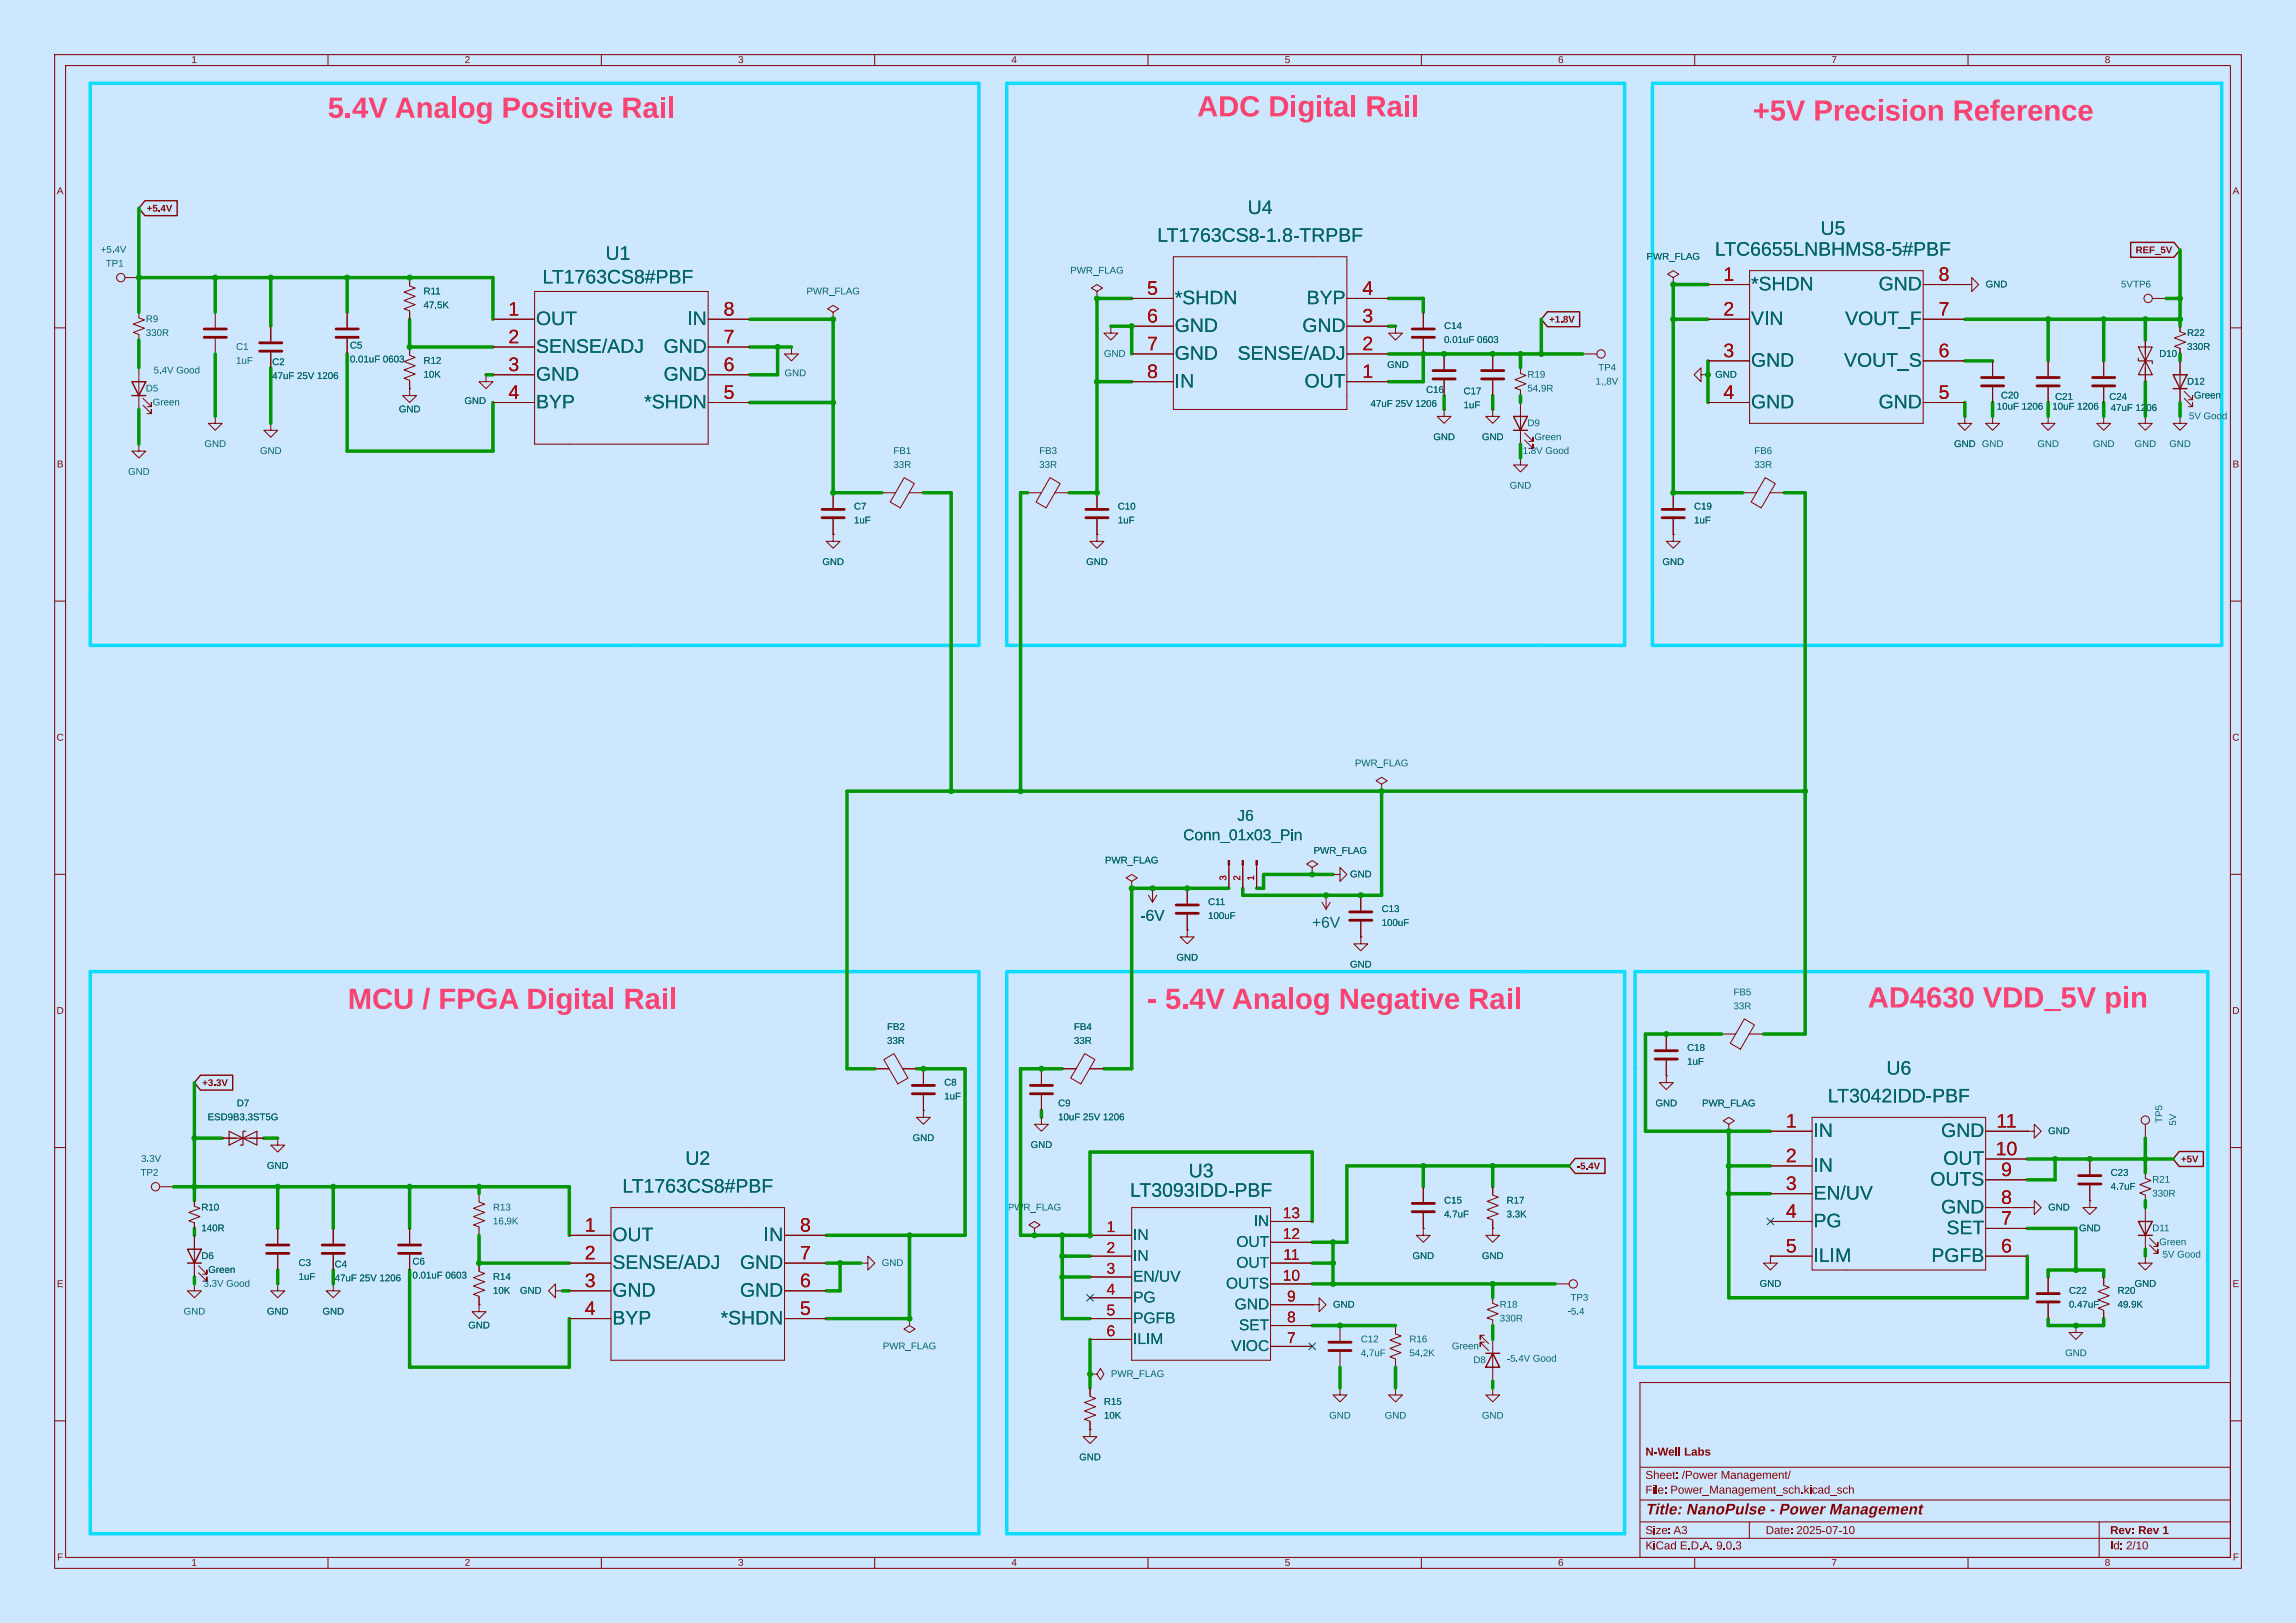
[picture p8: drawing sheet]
<svg xmlns="http://www.w3.org/2000/svg" width="420mm" height="297mm" viewBox="0 0 420 297" stroke-linecap="round" stroke-linejoin="round" font-family="sans-serif">
<defs><g id="words">
<g font-size="5.3" fill="#ff4272">
<text x="60" y="23">5.4V Analog Positive Rail</text>
<text x="219" y="22.7">ADC Digital Rail</text>
<text x="320.6" y="23.5">+5V Precision Reference</text>
<text x="341.7" y="185.8">AD4630 VDD_5V pin</text>
<text x="63.6" y="186">MCU / FPGA Digital Rail</text>
<text x="209.8" y="186">- 5.4V Analog Negative Rail</text>
</g>
<g font-size="3.5" fill="#006464">
<text x="228.2" y="40.1">U4</text>
<text x="211.7" y="45.2">LT1763CS8-1.8-TRPBF</text>
<text x="313.7" y="47.7">LTC6655LNBHMS8-5#PBF</text>
<text x="333" y="43.9">U5</text>
<text x="99.2" y="52.8">LT1763CS8#PBF</text>
<text x="110.8" y="48.5">U1</text>
<text x="214.9" y="56.6">*SHDN</text>
<text x="239" y="56.6">BYP</text>
<text x="320.3" y="54.1">*SHDN</text>
<text x="343.6" y="54.1">GND</text>
<text x="98" y="60.4">OUT</text>
<text x="98" y="65.5">SENSE/ADJ</text>
<text x="121.4" y="65.5">GND</text>
<text x="125.7" y="60.4">IN</text>
<text x="214.9" y="61.7">GND</text>
<text x="238.2" y="61.7">GND</text>
<text x="320.3" y="60.4">VIN</text>
<text x="337.5" y="60.4">VOUT_F</text>
<text x="98" y="70.6">GND</text>
<text x="121.4" y="70.6">GND</text>
<text x="214.9" y="66.8">GND</text>
<text x="214.9" y="71.8">IN</text>
<text x="226.4" y="66.8">SENSE/ADJ</text>
<text x="238.6" y="71.8">OUT</text>
<text x="320.3" y="68">GND</text>
<text x="337.3" y="68">VOUT_S</text>
<text x="98" y="75.7">BYP</text>
<text x="117.8" y="75.7">*SHDN</text>
<text x="320.3" y="75.7">GND</text>
<text x="343.6" y="75.7">GND</text>
<text x="345.1" y="197.6">U6</text>
<text x="334.3" y="202.7">LT3042IDD-PBF</text>
<text x="331.7" y="209">IN</text>
<text x="355.1" y="209">GND</text>
<text x="125.4" y="214.1">U2</text>
<text x="331.7" y="215.4">IN</text>
<text x="355.5" y="214.1">OUT</text>
<text x="113.8" y="219.2">LT1763CS8#PBF</text>
<text x="206.7" y="219.9">LT3093IDD-PBF</text>
<text x="217.4" y="216.4">U3</text>
<text x="331.7" y="220.4">EN/UV</text>
<text x="353.1" y="217.9">OUTS</text>
<text x="331.7" y="225.5">PG</text>
<text x="355.1" y="223">GND</text>
<text x="356.1" y="226.8">SET</text>
<text x="112" y="228.1">OUT</text>
<text x="112" y="233.1">SENSE/ADJ</text>
<text x="135.4" y="233.1">GND</text>
<text x="139.7" y="228.1">IN</text>
<text x="331.7" y="231.9">ILIM</text>
<text x="353.3" y="231.9">PGFB</text>
<text x="112" y="238.2">GND</text>
<text x="135.4" y="238.2">GND</text>
<text x="112" y="243.3">BYP</text>
<text x="131.8" y="243.3">*SHDN</text>
</g>
<g font-size="3.5" fill="#a90000">
<text x="315.2" y="51.8">1</text>
<text x="354.6" y="51.8">8</text>
<text x="93" y="58.2">1</text>
<text x="132.4" y="58.2">8</text>
<text x="209.8" y="59.4">6</text>
<text x="209.8" y="54.4">5</text>
<text x="249.2" y="59.4">3</text>
<text x="249.2" y="54.4">4</text>
<text x="315.2" y="58.2">2</text>
<text x="354.6" y="58.2">7</text>
<text x="93" y="63.2">2</text>
<text x="132.4" y="63.2">7</text>
<text x="209.8" y="64.5">7</text>
<text x="249.2" y="64.5">2</text>
<text x="315.2" y="65.8">3</text>
<text x="354.6" y="65.8">6</text>
<text x="93" y="68.3">3</text>
<text x="132.4" y="68.3">6</text>
<text x="209.8" y="69.6">8</text>
<text x="249.2" y="69.6">1</text>
<text x="93" y="73.4">4</text>
<text x="132.4" y="73.4">5</text>
<text x="315.2" y="73.4">4</text>
<text x="354.6" y="73.4">5</text>
<text x="326.7" y="206.8">1</text>
<text x="365.2" y="206.8">11</text>
<text x="326.7" y="213.1">2</text>
<text x="365.1" y="211.8">10</text>
<text x="366" y="215.6">9</text>
<text x="326.7" y="218.2">3</text>
<text x="366" y="220.7">8</text>
<text x="107" y="225.8">1</text>
<text x="146.3" y="225.8">8</text>
<text x="326.7" y="223.3">4</text>
<text x="366" y="224.5">7</text>
<text x="107" y="230.9">2</text>
<text x="146.3" y="230.9">7</text>
<text x="326.7" y="229.6">5</text>
<text x="366" y="229.6">6</text>
<text x="107" y="236">3</text>
<text x="146.3" y="236">6</text>
<text x="107" y="241">4</text>
<text x="146.3" y="241">5</text>
</g>
<g font-size="2.8" fill="#006464">
<text x="216.4" y="154.5">Conn_01x03_Pin</text>
<text x="226.3" y="150.9">J6</text>
<text x="208.6" y="169.2">-6V</text>
<text x="240" y="170.5">+6V</text>
<text x="207.3" y="227.7">IN</text>
<text x="229.3" y="225.1">IN</text>
<text x="207.3" y="231.5">IN</text>
<text x="226.2" y="228.9">OUT</text>
<text x="226.2" y="232.7">OUT</text>
<text x="207.3" y="235.3">EN/UV</text>
<text x="207.3" y="239.1">PG</text>
<text x="224.3" y="236.5">OUTS</text>
<text x="207.3" y="242.9">PGFB</text>
<text x="225.8" y="240.4">GND</text>
<text x="226.6" y="244.2">SET</text>
<text x="207.3" y="246.7">ILIM</text>
<text x="225.2" y="248">VIOC</text>
</g>
<g font-size="2.8" fill="#a90000">
<text x="202.4" y="225.8">1</text>
<text x="234.6" y="223.3">13</text>
<text x="234.6" y="227.1">12</text>
<text x="202.4" y="229.6">2</text>
<text x="202.4" y="233.4">3</text>
<text x="234.7" y="230.9">11</text>
<text x="202.4" y="237.2">4</text>
<text x="234.6" y="234.7">10</text>
<text x="235.4" y="238.5">9</text>
<text x="202.4" y="241">5</text>
<text x="202.4" y="244.9">6</text>
<text x="235.4" y="242.3">8</text>
<text x="235.4" y="246.1">7</text>
</g>
<text font-size="2.8" fill="#840000" x="301" y="277.9">Title: NanoPulse - Power Management</text>
<g font-size="2.1" fill="#840000">
<text x="301" y="273.9">File: Power_Management_sch.kicad_sch</text>
<text x="301" y="271.2">Sheet: /Power Management/</text>
<text x="301" y="281.3">Size: A3</text>
<text x="323" y="281.3">Date: 2025-07-10</text>
<text x="386" y="281.3">Rev: Rev 1</text>
<text x="301" y="284.1">KiCad E.D.A. 9.0.3</text>
<text x="386" y="284.1">Id: 2/10</text>
</g>
<g font-size="1.8" fill="#840000">
<text x="35" y="12">1</text>
<text x="85" y="12">2</text>
<text x="135" y="12">3</text>
<text x="185" y="12">4</text>
<text x="235" y="12">5</text>
<text x="285" y="12">6</text>
<text x="335" y="12">7</text>
<text x="385" y="12">8</text>
<text x="10.4" y="36">A</text>
<text x="26.8" y="39.2">+5.4V</text>
<text x="408.4" y="36">A</text>
<text x="390.6" y="46.8">REF_5V</text>
<text x="283.4" y="59.5">+1.8V</text>
<text x="10.4" y="86">B</text>
<text x="408.4" y="86">B</text>
<text x="10.3" y="136">C</text>
<text x="408.3" y="136">C</text>
<text x="10.3" y="186">D</text>
<text x="408.3" y="186">D</text>
<text x="37" y="199.2">+3.3V</text>
<text x="288.4" y="214.4">-5.4V</text>
<text x="398.9" y="213.2">+5V</text>
<text x="10.4" y="236">E</text>
<text x="61.2" y="234.9">47uF 25V 1206</text>
<text x="408.4" y="236">E</text>
<text x="10.4" y="286">F</text>
<text x="35" y="287">1</text>
<text x="85" y="287">2</text>
<text x="135" y="287">3</text>
<text x="185" y="287">4</text>
<text x="235" y="287">5</text>
<text x="285" y="287">6</text>
<text x="335" y="287">7</text>
<text x="385" y="287">8</text>
<text x="408.4" y="286">F</text>
</g>
<g font-size="1.8" fill="#006464">
<text x="18.4" y="46.7">+5.4V</text>
<text x="301.2" y="48">PWR_FLAG</text>
<text x="19.3" y="49.3">TP1</text>
<text x="195.8" y="50.5">PWR_FLAG</text>
<text x="363.2" y="53.1">GND</text>
<text x="388" y="53.1">5VTP6</text>
<text x="26.7" y="59.4">R9</text>
<text x="77.5" y="54.3">R11</text>
<text x="77.5" y="56.9">47.5K</text>
<text x="147.5" y="54.3">PWR_FLAG</text>
<text x="26.7" y="62">330R</text>
<text x="43.2" y="64.5">C1</text>
<text x="64" y="64.2">C5</text>
<text x="201.9" y="65.8">GND</text>
<text x="264.2" y="60.7">C14</text>
<text x="264.2" y="63.2">0.01uF 0603</text>
<text x="395" y="65.8">D10</text>
<text x="400" y="62">R22</text>
<text x="400" y="64.5">330R</text>
<text x="43.2" y="67">1uF</text>
<text x="49.8" y="67.3">C2</text>
<text x="49.8" y="69.8">47uF 25V 1206</text>
<text x="64" y="66.8">0.01uF 0603</text>
<text x="77.5" y="69.6">10K</text>
<text x="77.5" y="67">R12</text>
<text x="143.5" y="69.3">GND</text>
<text x="253.7" y="67.8">GND</text>
<text x="279.4" y="69.6">R19</text>
<text x="291.8" y="70.8">1,,8V</text>
<text x="292.4" y="68.3">TP4</text>
<text x="313.7" y="69.6">GND</text>
<text x="400" y="70.8">D12</text>
<text x="26.7" y="72.1">D5</text>
<text x="27.9" y="74.7">Green</text>
<text x="73" y="75.9">GND</text>
<text x="85" y="74.4">GND</text>
<text x="250.7" y="74.9">47uF 25V 1206</text>
<text x="260.9" y="72.4">C16</text>
<text x="267.7" y="75.2">1uF</text>
<text x="267.7" y="72.6">C17</text>
<text x="279.4" y="72.1">54.9R</text>
<text x="365.3" y="75.4">10uF 1206</text>
<text x="366" y="73.4">C20</text>
<text x="375.4" y="75.4">10uF 1206</text>
<text x="375.9" y="73.6">C21</text>
<text x="385.8" y="73.6">C24</text>
<text x="386.1" y="75.7">47uF 1206</text>
<text x="401.3" y="73.4">Green</text>
<text x="37.4" y="82.3">GND</text>
<text x="47.6" y="83.5">GND</text>
<text x="163.4" y="83.5">FB1</text>
<text x="190.1" y="83.5">FB3</text>
<text x="262.2" y="81">GND</text>
<text x="271.1" y="81">GND</text>
<text x="279.4" y="78.5">D9</text>
<text x="280.7" y="81">Green</text>
<text x="320.9" y="83.5">FB6</text>
<text x="357.4" y="82.3">GND</text>
<text x="372.7" y="82.3">GND</text>
<text x="382.8" y="82.3">GND</text>
<text x="390.5" y="82.3">GND</text>
<text x="396.8" y="82.3">GND</text>
<text x="23.4" y="87.4">GND</text>
<text x="163.4" y="86.1">33R</text>
<text x="190.1" y="86.1">33R</text>
<text x="276.2" y="89.9">GND</text>
<text x="320.9" y="86.1">33R</text>
<text x="156.2" y="93.7">C7</text>
<text x="204.5" y="93.7">C10</text>
<text x="309.9" y="93.7">C19</text>
<text x="156.2" y="96.2">1uF</text>
<text x="204.5" y="96.2">1uF</text>
<text x="309.9" y="96.2">1uF</text>
<text x="150.4" y="103.9">GND</text>
<text x="198.7" y="103.9">GND</text>
<text x="304.1" y="103.9">GND</text>
<text x="247.8" y="140.7">PWR_FLAG</text>
<text x="202.1" y="158.5">PWR_FLAG</text>
<text x="240.3" y="156.7">PWR_FLAG</text>
<text x="246.9" y="161">GND</text>
<text x="221" y="166.1">C11</text>
<text x="252.7" y="167.4">C13</text>
<text x="221" y="168.6">100uF</text>
<text x="252.7" y="169.9">100uF</text>
<text x="215.2" y="176.3">GND</text>
<text x="246.9" y="177.5">GND</text>
<text x="317.1" y="182.6">FB5</text>
<text x="317.1" y="185.1">33R</text>
<text x="162.3" y="189">FB2</text>
<text x="162.3" y="191.5">33R</text>
<text x="196.4" y="189">FB4</text>
<text x="196.4" y="191.5">33R</text>
<text x="308.6" y="195.3">1uF</text>
<text x="308.6" y="192.8">C18</text>
<text x="43.3" y="202.9">D7</text>
<text x="172.7" y="199.1">C8</text>
<text x="172.7" y="201.7">1uF</text>
<text x="193.5" y="202.9">C9</text>
<text x="302.8" y="202.9">GND</text>
<text x="311.3" y="202.9">PWR_FLAG</text>
<text x="38" y="205.5">ESD9B3.3ST5G</text>
<text x="166.9" y="209.3">GND</text>
<text x="193.5" y="205.5">10uF 25V 1206</text>
<text x="374.6" y="208">GND</text>
<text x="396" y="205.5" transform="rotate(-90 396 205.5)">TP5</text>
<text x="398.5" y="206" transform="rotate(-90 398.5 206)">5V</text>
<text x="25.7" y="215.6">TP2</text>
<text x="25.8" y="213.1">3.3V</text>
<text x="48.8" y="214.4">GND</text>
<text x="188.5" y="210.5">GND</text>
<text x="386.1" y="215.6">C23</text>
<text x="36.8" y="222">R10</text>
<text x="90.2" y="222">R13</text>
<text x="184.3" y="222">PWR_FLAG</text>
<text x="264.2" y="220.7">C15</text>
<text x="275.6" y="220.7">R17</text>
<text x="374.6" y="222">GND</text>
<text x="386.1" y="218.2">4.7uF</text>
<text x="393.7" y="216.9">R21</text>
<text x="393.7" y="219.4">330R</text>
<text x="36.8" y="225.8">140R</text>
<text x="90.2" y="224.5">16.9K</text>
<text x="264.2" y="223.2">4.7uF</text>
<text x="275.6" y="223.2">3.3K</text>
<text x="380.3" y="225.8">GND</text>
<text x="393.7" y="225.8">D11</text>
<text x="36.8" y="230.9">D6</text>
<text x="38.1" y="233.4">Green</text>
<text x="54.6" y="232.1">C3</text>
<text x="61.2" y="232.4">C4</text>
<text x="75.4" y="231.9">C6</text>
<text x="161.3" y="232.1">GND</text>
<text x="258.4" y="230.9">GND</text>
<text x="271.1" y="230.9">GND</text>
<text x="395" y="228.3">Green</text>
<text x="54.6" y="234.7">1uF</text>
<text x="75.4" y="234.4">0.01uF 0603</text>
<text x="90.2" y="237.2">10K</text>
<text x="90.2" y="234.7">R14</text>
<text x="95.1" y="237.2">GND</text>
<text x="243.8" y="239.8">GND</text>
<text x="274.3" y="239.8">R18</text>
<text x="287.3" y="238.5">TP3</text>
<text x="321.9" y="235.9">GND</text>
<text x="378.5" y="237.2">C22</text>
<text x="378.5" y="239.8">0.47uF</text>
<text x="387.3" y="237.2">R20</text>
<text x="387.3" y="239.8">49.9K</text>
<text x="390.5" y="235.9">GND</text>
<text x="33.6" y="241">GND</text>
<text x="48.8" y="241">GND</text>
<text x="59" y="241">GND</text>
<text x="85.7" y="243.6">GND</text>
<text x="274.3" y="242.3">330R</text>
<text x="286.8" y="241">-5.4</text>
<text x="161.5" y="247.4">PWR_FLAG</text>
<text x="248.9" y="248.6">4.7uF</text>
<text x="248.9" y="246.1">C12</text>
<text x="257.8" y="246.1">R16</text>
<text x="257.8" y="248.6">54.2K</text>
<text x="265.6" y="247.4">Green</text>
<text x="269.5" y="249.9">D8</text>
<text x="377.8" y="248.6">GND</text>
<text x="201.9" y="257.5">R15</text>
<text x="203.2" y="252.5">PWR_FLAG</text>
<text x="201.9" y="260.1">10K</text>
<text x="243.1" y="260.1">GND</text>
<text x="253.3" y="260.1">GND</text>
<text x="271.1" y="260.1">GND</text>
<text x="197.4" y="267.7">GND</text>
</g>
<g font-size="1.8" fill="#0000c2">
<text x="28.1" y="68.5">5.4V Good</text>
<text x="400.4" y="76.9">5V Good</text>
<text x="278.5" y="83.3">1.8V Good</text>
<text x="395.6" y="230.3">5V Good</text>
<text x="37.2" y="235.7">3.3V Good</text>
<text x="275.6" y="249.4">-5.4V Good</text>
</g>
<g font-size="1.8" fill="#a90000">
<text x="224.5" y="161.1" transform="rotate(-90 224.5 161.1)">3</text>
<text x="227.1" y="161.1" transform="rotate(-90 227.1 161.1)">2</text>
<text x="229.6" y="161.1" transform="rotate(-90 229.6 161.1)">1</text>
</g>
</g></defs>
<path d="M0 0h420v297h-420z" fill="#cce7ff" stroke="#cce7ff" stroke-width=".18"/>
<g fill="none" stroke="#840000" stroke-width=".18">
<path d="M10 10h400v277h-400zM12 12h396v273h-396zM60 10v2M110 10v2M160 10v2M210 10v2M260 10v2M310 10v2M360 10v2M10 60h2M408 60h2M10 110h2"/>
<path d="M408 110h2M10 160h2M408 160h2M10 210h2M408 210h2M300 253h108v32h-108zM10 260h2M300 278.5h108M300 274.5h108M300 268.5h108M408 260h2M60 285v2"/>
<path d="M110 285v2M160 285v2M210 285v2M260 285v2M300 281.5h108M310 285v2M360 285v2"/>
</g>
<g fill="#840000">
<path d="M301.1 264.9h.4l.6 1.1v-1.1h.3v1.5h-.4l-.6-1.1v1.1h-.3z"/>
<path d="M302.6 265.7h.5v.2h-.5z"/>
<path d="M303.2 264.9h.3l.3 1.2 .2-1.2h.4l.2 1.2 .3-1.2h.3l-.4 1.5h-.3l-.3-1.2-.3 1.2h-.3z"/>
<path d="M305.4 265.4l.2-.2a.51 .51 0 0 1 .6 .7h-.7a.23 .23 0 0 0 .1 .3 .23 .23 0 0 0 .4-.1h.2a.53 .53 0 0 1-.7 .3 .53 .53 0 0 1-.3-.7h.8l-.3-.3-.2 .3h-.3z"/>
<path d="M306.5 264.8h.2v1.6h-.2z"/>
<path d="M307 264.8h.3v1.6h-.3z"/>
<path d="M308.2 264.9h.3v1.2h.8v.3h-1.1z"/>
<path d="M309.6 265.4l.3-.2a.38 .38 0 0 1 .5 .4v.5l.1 .3h-.3l-.1-.2-.2 .2h-.3l-.2-.4 .3 .1a.19 .19 0 0 0 .3 .1 .19 .19 0 0 0 0-.3 .19 .19 0 0 0-.3 .1h-.3a.5 .5 0 0 1 .7-.3l-.1-.3-.5 .2z"/>
<path d="M310.7 264.8h.2v.6a.45 .45 0 0 1 .7-.1 .45 .45 0 0 1 .1 .6 .41 .41 0 0 1-.3 .5 .41 .41 0 0 1-.5-.2v.2h-.3l.1-.6h.2a.26 .26 0 0 0 .3 .4 .26 .26 0 0 0 .2-.4 .26 .26 0 0 0-.2-.4 .26 .26 0 0 0-.3 .4h-.2z"/>
<path d="M312 265.4l.3-.2a.45 .45 0 0 1 .5 .3h-.6v.1l.4 .1a.35 .35 0 0 1 .3 .5 .35 .35 0 0 1-.5 .2l-.5-.2 .2-.1 .4 .1 .1-.1-.6-.4z"/>
</g>
<g fill="none" stroke="#840000" stroke-width=".18">
<path d="M200.7 53.3l1-.6-1-.6-1.1 .6 1.1 .6v1.3M200.7 54.6h.1M203.2 59.7v1.3h1.3l-1.3 1.2-1.3-1.2h1.3M203.2 59.7h.1M207 59.7h7.6M207 54.6h7.6M214.6 47h31.8v27.9h-31.8zM246.4 59.7h7.6M246.4 54.6h7.6M207 64.8h7.6M207 69.9h7.6M246.4 64.8h7.6"/>
<path d="M246.4 69.9h7.6M264.2 64.8v2.8M264.2 69.6v2.8M289.6 64.8h2.5M364.5 76.2v1.3h1.3l-1.3 1.2-1.3-1.2h1.3M364.5 76.2h.1M364.5 66v2.8M364.5 70.9v2.8M374.6 76.2v1.3h1.3l-1.3 1.2-1.2-1.2h1.2M374.6 76.2h.1M188 90.2h2.5M192.1 87.4l1.8 1.1-2.5 4.4-1.9-1z"/>
<path d="M193 90.2h2.6M200.7 97.8v1.3h1.2l-1.2 1.2-1.3-1.2h1.3M200.7 97.8h.1M200.7 90.2v2.8M200.7 95v2.8M278.1 83.8v1.3h1.3l-1.3 1.3-1.2-1.3h1.2M318.8 90.2h2.5M322.9 87.4l1.8 1.1-2.5 4.4-1.9-1zM323.8 90.2h2.6M224.8 158.3v4.3M227.3 158.3v4.3M229.9 158.3v4.3"/>
<path d="M240 158.8l1-.7-1-.6-1 .6 1 .7v1.2M252.7 143.5l1-.6-1-.7-1 .7 1 .6v1.3M252.7 144.8h.1M207 161.3l1-.6-1-.7-1 .7 1 .6v1.3M207 162.6h.1M210.1 163.8l.7 1.3M210.8 162.6h.1M210.8 162.6v2.5M211.6 163.8l-.8 1.3M217.2 170.2v1.3h1.2l-1.2 1.2-1.3-1.2h1.3M217.2 170.2h.1M217.2 162.6v2.8"/>
<path d="M217.2 167.4v2.8M240 160h.1M241.8 165.1l.8 1.3M242.6 163.8h.1M242.6 163.8v2.6M243.3 165.1l-.7 1.3M243.8 160h1.3v-1.2l1.3 1.2-1.3 1.3v-1.3M243.8 160h.1M248.9 171.5v1.2h1.3l-1.3 1.3-1.3-1.3h1.3M248.9 171.5h.1M248.9 163.8v2.8M248.9 168.7v2.8"/>
<path d="M190.5 195.6v2.8M194.3 195.6h2.5M198.4 192.8l1.9 1.1-2.6 4.4-1.8-1zM199.3 195.6h2.6M304.8 196.9v1.2h1.3l-1.3 1.3-1.3-1.3h1.3M304.8 196.9h.1M304.8 189.2v2.8M304.8 194.1v2.8M315 189.2h2.5M319.1 186.5l1.8 1.1-2.5 4.4-1.9-1.1zM320 189.2h2.6M29.2 217.2h2.5"/>
<path d="M35.6 219.7v1l1 .4-2.1 .8 2.1 .7-2.1 .8 1.1 .4v1M87.6 218.4v1.6l1 .3-2 .8 2 .8-2 .7 2 .8-2 .8 1 .3v1.6M190.5 204.5v1.2h1.3l-1.3 1.3-1.3-1.3h1.3M190.5 204.5h.1M190.5 200.4v2.8M273 217.2v1.5l1.1 .4-2.1 .7 2.1 .8-2.1 .8 2.1 .7-2.1 .8 1 .4v1.5M316.2 205.7l1-.6-1-.6-1 .6 1 .6v1.3M316.2 207h.1M323.8 207h7.7M323.8 213.4h7.7M323.8 218.4h7.7M331.5 204.5h31.7v27.9h-31.7z"/>
<path d="M363.2 207h7.6M363.2 212.1h7.6M363.2 215.9h7.6M370.8 207h1.3v-1.3l1.3 1.3-1.3 1.3v-1.3M370.8 207h.1M382.3 219.7v1.3h1.2l-1.2 1.2-1.3-1.2h1.3M382.3 219.7h.1M382.3 212.1v2.8M382.3 216.9v2.8M392.4 214.6v1l1 .4-2 .8 2 .8-2 .7 1 .4v1M392.4 205.7v2.6M35.6 226.1v7.6"/>
<path d="M36.3 232.9l1.5 1.5v-.7v.7h-.7M36.3 231.6l1.5 1.6v-.8v.8h-.7M104.1 236.2h7.7M104.1 231.1h7.7M104.1 226.1h7.7M111.8 221h31.7v27.9h-31.7zM143.5 236.2h7.6M143.5 231.1h7.6M143.5 226.1h7.6M157.5 231.1h1.2v-1.2l1.3 1.2-1.3 1.3v-1.3M157.5 231.1h.1M199.4 226.1h7.6"/>
<path d="M199.4 229.9h7.6M199.4 233.7h7.6M199.4 237.5h7.6M207 221h25.4v27.9h-25.4zM232.4 231.1h7.6M232.4 223.5h7.6M232.4 227.3h7.6M232.4 234.9h7.6M232.4 238.8h7.6M240 238.8h1.3v-1.3l1.3 1.3-1.3 1.2v-1.2M240 238.8h.1M260.3 224.8v1.3h1.3l-1.3 1.2-1.2-1.2h1.2"/>
<path d="M260.3 224.8h.1M273 224.8v1.3h1.3l-1.3 1.2-1.2-1.2h1.2M273 224.8h.1M273 237.5v1l1.1 .4-2.1 .7 2.1 .8-2.1 .8 1 .4v1M323.8 229.9v1.2h1.3l-1.3 1.3-1.2-1.3h1.2M323.8 229.9h.1M323.8 229.9h7.7M323.8 223.5h7.7M363.2 221h7.6M363.2 229.9h7.6M363.2 224.8h7.6M370.8 221h1.3v-1.3l1.3 1.3-1.3 1.2v-1.2"/>
<path d="M370.8 221h.1M104.1 241.3h7.7M143.5 241.3h7.6M166.4 241.3v1.3l1 .6-1 .6-1-.6 1-.6M166.4 241.3h.1M199.4 254v1.5l1 .4-2 .8 2 .7-2 .8 2 .8-2 .7 1 .4v1.5M199.4 251.5h1.3l.6-1.1 .6 1.1-.6 1-.6-1M199.4 251.5h.1M199.4 241.3h7.6M199.4 245.1h7.6M232.4 242.6h7.6M232.4 246.4h7.6"/>
<path d="M245.1 254v1.3h1.3l-1.3 1.2-1.3-1.2h1.3M245.1 254h.1M245.1 242.6v2.8M245.1 247.4v2.8M255.3 254v1.3h1.2l-1.2 1.2-1.3-1.2h1.3M255.3 254h.1M255.3 242.6v1.5l1 .4-2 .7 2 .8-2 .8 2 .7-2 .8 1 .4v1.5M271.5 244.3h-.7v.8v-.8l1.5 1.6M271.5 245.6h-.7v.8v-.8l1.5 1.5M273 254v1.3h1.3l-1.3 1.2-1.2-1.2h1.2M273 254h.1M273 245.1v7.6"/>
<path d="M379.7 242.6v1.2h1.3l-1.3 1.3-1.2-1.3h1.2M379.7 242.6h.1M199.4 261.6v1.3h1.3l-1.3 1.3-1.3-1.3h1.3M199.4 261.6h.1M320 278.5v3M384 278.5v6.5"/>
<circle cx="292.9" cy="64.8" r=".76"/>
<circle cx="28.4" cy="217.2" r=".76"/>
<circle cx="392.4" cy="205" r=".76"/>
</g>
<g fill="none" stroke="#840000" stroke-width=".51">
<path d="M262.1 67.8h4.1M262.1 69.3h4.1M362.5 69.1h4M362.5 70.6h4M198.6 93.2h4.1M198.6 94.7h4.1M215.1 165.6h4.1M215.1 167.1h4.1M246.9 166.9h4.1M246.9 168.4h4.1M188.5 198.6h4M302.8 192.3h4"/>
<path d="M302.8 193.8h4M188.5 200.2h4M380.2 216.7h4.1M380.2 215.1h4.1M243.1 245.6h4M243.1 247.1h4"/>
</g>
<path d="M34.3 228.6h2.5l-1.2 2.5zM34.3 231.1h2.5M271.8 247.6h2.5M273 247.6l1.3 2.6h-2.5z" fill="none" stroke="#840000" stroke-width=".25"/>
<g fill="#840000" stroke="#840000" stroke-width=".18">
<path d="M229.7 157.5h.3v.8h-.3z"/>
<path d="M227.2 157.5h.3v.8h-.3z"/>
<path d="M224.7 157.5h.2v.8h-.2z"/>
</g>
<g fill="#006464">
<path d="M362.8 80.7l.5-.1 .4 .2-.1 .1a.49 .49 0 0 0-.7 0 .49 .49 0 0 0 0 .7 .49 .49 0 0 0 .7 0v-.3h-.4v-.1h.6v.4a.67 .67 0 0 1-1 .1 .67 .67 0 0 1 0-1z"/>
<path d="M364 80.6h.2l.7 1v-1h.1v1.2h-.2l-.6-1v1h-.2z"/>
<path d="M365.3 80.6h.4a.61 .61 0 0 1 .7 .6 .61 .61 0 0 1-.6 .6h-.5v-.1h.5a.48 .48 0 0 0 .4-.5 .48 .48 0 0 0-.5-.5h-.2v1h-.2z"/>
</g>
<g fill="none" stroke="#840000" stroke-width=".18">
<path d="M22.9 50.8h2.5M25.4 57.2v1l1 .3-2 .8 2 .8-2 .7 1 .4v1M39.4 57.2v2.7M49.5 59.7v2.8M63.5 57.2v2.7M74.9 50.8v1.5l1 .4-2 .8 2 .7-2 .8 2 .8-2 .7 1 .4v1.5M90.2 58.4h7.6M97.8 53.3h31.7v28h-31.7zM129.5 58.4h7.7M152.4 57.2l1-.7-1-.6-1 .6 1 .7v1.2M152.4 58.4h.1M207 54.6h7.6"/>
<path d="M207 59.7h7.6M246.4 54.6h7.6M246.4 59.7h7.6M255.3 59.7v1.3h1.2l-1.2 1.2-1.3-1.2h1.3M255.3 59.7h.1M260.3 57.2v2.7M306.1 50.8l1-.6-1-.7-1 .7 1 .6v1.3M306.1 52.1h.1M312.4 58.4h7.6M312.4 52.1h7.6M320 49.5h31.8v28h-31.8zM351.8 58.4h7.6"/>
<path d="M351.8 52.1h7.6M359.4 52.1h1.3v-1.3l1.2 1.3-1.2 1.2v-1.2M359.4 52.1h.1M393.7 54.6h2.5M398.8 59.7v1l1 .4-2 .7 2 .8-2 .8 1 .4v1M25.4 67.3v7.6M26.2 74.2l1.5 1.5v-.8v.8h-.8M26.2 72.9l1.5 1.5v-.7v.7h-.8M39.4 76.2v1.3h1.2l-1.2 1.2-1.3-1.2h1.3M39.4 76.2h.1M39.4 62v2.8M49.5 77.5v1.2h1.3l-1.3 1.3-1.2-1.3h1.2"/>
<path d="M49.5 77.5h.1M49.5 64.5v2.8M63.5 62v2.8M74.9 63.5v1.5l1 .4-2 .8 2 .7-2 .8 2 .8-2 .7 1 .4v1.5M74.9 71.1v1.3h1.3l-1.3 1.3-1.2-1.3h1.2M74.9 71.1h.1M88.9 68.6v1.3h1.3l-1.3 1.2-1.3-1.2h1.3M88.9 68.6h.1M90.2 68.6h7.6M90.2 63.5h7.6M90.2 73.7h7.6M129.5 68.6h7.7"/>
<path d="M129.5 63.5h7.7M129.5 73.7h7.7M144.8 63.5v1.3h1.2l-1.2 1.2-1.3-1.2h1.3M144.8 63.5h.1M207 64.8h7.6M207 69.9h7.6M246.4 64.8h7.6M246.4 69.9h7.6M260.3 62v2.8M264.2 74.9v1.3h1.2l-1.2 1.3-1.3-1.3h1.3M264.2 74.9h.1M264.2 64.8v2.8"/>
<path d="M264.2 69.6v2.8M273 74.9v1.3h1.3l-1.3 1.3-1.2-1.3h1.2M273 74.9h.1M273 64.8v2.8M273 69.6v2.8M278.1 67.3v1l1 .4-2 .8 2 .7-2 .8 1 .4v1M278.1 73.7v7.6M278.9 79.2l1.5 1.6v-.8v.8h-.7M311.1 68.6v-1.3l-1.2 1.3 1.2 1.3v-1.3h1.3M312.4 68.6h.1M312.4 73.7h7.6M312.4 66h7.6"/>
<path d="M351.8 73.7h7.6M351.8 66h7.6M359.4 76.2v1.3h1.3l-1.3 1.2-1.3-1.2h1.3M359.4 76.2h.1M364.5 66v2.8M364.5 70.9v2.8M374.6 66v2.8M374.6 70.9v2.8M384.8 76.2v1.3h1.3l-1.3 1.2-1.3-1.2h1.3M384.8 76.2h.1M384.8 66v2.8M384.8 70.9v2.8"/>
<path d="M392.4 76.2v1.3h1.3l-1.3 1.2-1.2-1.2h1.2M392.4 62.2v7.7M398.8 76.2v1.3h1.2l-1.2 1.2-1.3-1.2h1.3M398.8 76.2h.1M398.8 66v7.7M399.5 72.9l1.6 1.5v-.7v.7h-.8M399.5 71.6l1.6 1.6v-.8v.8h-.8M25.4 81.3v1.3h1.3l-1.3 1.2-1.3-1.2h1.3M25.4 81.3h.1M152.4 97.8v1.3h1.3l-1.3 1.2-1.3-1.2h1.3M152.4 97.8h.1M152.4 90.2v2.8"/>
<path d="M152.4 95v2.8M161.3 90.2h2.5M165.4 87.4l1.9 1.1-2.6 4.4-1.9-1zM166.3 90.2h2.6M200.7 97.8h.1M200.7 90.2v2.8M200.7 95v2.8M278.9 80.5l1.5 1.5v-.7v.7h-.7M306.1 97.8v1.3h1.2l-1.2 1.2-1.3-1.2h1.3M306.1 97.8h.1M306.1 90.2v2.8M306.1 95v2.8"/>
<path d="M224.8 158.8v3.8M227.3 158.8v3.8M229.9 158.8v3.8M207 162.6h.1M210.8 162.6h.1M217.2 170.2h.1M217.2 162.6v2.8M217.2 167.4v2.8M240 160h.1M243.8 160h.1M248.9 171.5h.1M248.9 163.8v2.8"/>
<path d="M248.9 168.7v2.8M160 195.6h2.6M161.7 193.9l1.8-1.1 2.6 4.5-1.9 1zM165.1 195.6h2.5M168.9 195.6v2.8M190.5 195.6v2.8M194.3 195.6h2.5M199.4 195.6h2.5M304.8 196.9h.1M304.8 189.2v2.8M304.8 194.1v2.8M35.6 219.7v1"/>
<path d="M40.6 208.3h7.7M50.8 208.3v1.3h1.3l-1.3 1.2-1.3-1.2h1.3M50.8 208.3h.1M168.9 203.2v1.3h1.3l-1.3 1.2-1.3-1.2h1.3M168.9 203.2h.1M168.9 200.4v2.8M190.5 204.5h.1M190.5 200.4v2.8M260.3 217.2v2.8M273 217.2v1.2M316.2 207h.1M323.8 207h7.7"/>
<path d="M323.8 213.4h7.7M323.8 218.4h7.7M363.2 207h7.6M363.2 212.1h7.6M363.2 215.9h7.6M370.8 207h.1M382.3 219.7h.1M382.3 212.1v2.8M382.3 216.9v2.8M35.6 234.9v1.3h1.2l-1.2 1.3-1.3-1.3h1.3M35.6 234.9h.1M35.6 223.8v1"/>
<path d="M35.6 226.1v2.5M35.6 231.1v2.6M50.8 234.9v1.3h1.3l-1.3 1.3-1.3-1.3h1.3M50.8 234.9h.1M50.8 224.8v2.8M50.8 229.6v2.8M61 234.9v1.3h1.2l-1.2 1.3-1.3-1.3h1.3M61 224.8v2.8M61 229.6v2.8M74.9 224.8v2.8M74.9 229.6v2.8M87.6 231.1v1.6l1 .3-2 .8 2 .8-2 .7 2 .8-2 .8 1 .3v1.6"/>
<path d="M87.6 238.8v1.2h1.3l-1.3 1.3-1.2-1.3h1.2M87.6 238.8h.1M101.6 236.2v-1.3l-1.3 1.3 1.3 1.3v-1.3h1.3M102.9 236.2h.1M104.1 226.1h7.7M104.1 231.1h7.7M104.1 236.2h7.7M143.5 226.1h7.6M143.5 231.1h7.6M143.5 236.2h7.6M189.2 224.8l1-.6-1-.7-1 .7 1 .6v1.3M189.2 226.1h.1"/>
<path d="M199.4 226.1h7.6M199.4 229.9h7.6M199.4 233.7h7.6M199.4 237.5h7.6M232.4 234.9h7.6M232.4 223.5h7.6M232.4 227.3h7.6M232.4 231.1h7.6M232.4 238.8h7.6M240 238.8h.1M260.3 224.8h.1M260.3 222v2.8"/>
<path d="M273 224.8h.1M273 223.5v1.3M284.5 234.9h2.5M323.8 229.9h.1M323.8 229.9h7.7M323.8 223.5h7.7M363.2 229.9h7.6M363.2 221h7.6M363.2 224.8h7.6M370.8 221h.1M374.6 233.7v2.8M374.6 238.5v2.8"/>
<path d="M384.8 233.7v1.5l1 .4-2 .7 2 .8-2 .8 2 .7-2 .8 1 .4v1.5M392.4 229.9v1.2h1.3l-1.3 1.3-1.2-1.3h1.2M392.4 229.9h.1M392.4 221v7.6M393.2 227.8l1.5 1.6v-.8v.8h-.7M393.2 226.6l1.5 1.5v-.8v.8h-.7M104.1 241.3h7.7M143.5 241.3h7.6M199.4 254v1.3M199.4 241.3h7.6M199.4 245.1h7.6M232.4 242.6h7.6"/>
<path d="M232.4 246.4h7.6M199.4 261.6h.1M199.4 260.3v1.3"/>
<circle cx="22.1" cy="50.8" r=".76"/>
<circle cx="392.9" cy="54.6" r=".76"/>
<circle cx="287.8" cy="234.9" r=".76"/>
</g>
<g fill="none" stroke="#840000" stroke-width=".25">
<path d="M26.5 36.7h5.9v2.8h-5.9l-1.1-1.4zM283.1 57.1h5.8v2.7h-5.8l-1.2-1.4zM389.7 44.4h8l1.1 1.3-1.1 1.4h-8zM24.1 69.9h2.6l-1.3 2.5zM24.1 72.4h2.6M276.9 76.2h2.5l-1.3 2.5zM276.9 78.7h2.5M397.5 68.6h2.5l-1.2 2.5zM397.5 71.1h2.5M36.7 196.8h5.9v2.7h-5.9l-1.1-1.4zM288.1 212h5.5v2.7h-5.5l-1.1-1.3zM398.6 210.7h4.4v2.8h-4.4l-1.1-1.4z"/>
<path d="M391.2 223.5h2.5l-1.3 2.6zM391.2 226.1h2.5"/>
</g>
<path d="M391.2 63.5h2.5l-1.3 2.5zM391.2 65.5v.5h2.5v.5M392.4 66l1.3 2.6h-2.5zM41.9 207l2.5 1.3-2.5 1.3zM44.4 208.3l2.6-1.3v2.6zM45 207h-.6v2.6h-.5" fill="none" stroke="#840000" stroke-width=".2"/>
<g fill="none" stroke="#840000" stroke-width=".51">
<path d="M37.3 60.2h4.1M37.3 61.7h4.1M47.5 62.7h4.1M47.5 64.3h4.1M61.5 60.2h4M61.5 61.7h4M258.3 60.2h4.1M258.3 61.7h4.1M271 67.8h4.1M271 69.3h4.1M372.6 69.1h4.1M372.6 70.6h4.1"/>
<path d="M382.8 69.1h4M382.8 70.6h4M150.4 93.2h4M150.4 94.7h4M304 93.2h4.1M304 94.7h4.1M166.9 198.6h4M166.9 200.2h4M48.8 227.8h4M48.8 229.4h4M58.9 227.8h4.1M58.9 229.4h4.1"/>
<path d="M72.9 227.8h4.1M72.9 229.4h4.1M258.3 220.2h4.1M258.3 221.7h4.1M372.6 238.3h4.1M372.6 236.7h4.1"/>
</g>
<path d="M16.5 15.2h162.6v102.9h-162.6zM184.1 15.2h113.1v102.9h-113.1zM302.3 15.2h104.1v102.9h-104.1v-102.4M16.5 177.8h162.6v102.9h-162.6zM184.1 177.8h113.1v102.9h-113.1zM299.1 177.8h104.8v72.4h-104.8z" fill="none" stroke="#0edcff" stroke-width=".63"/>
<g fill="none" stroke="#009600" stroke-width=".63">
<path d="M25.4 38.1v19.1M25.4 50.8h64.8v7.6M39.4 50.8v6.4M49.5 50.8v8.9M63.5 50.8v6.4M74.9 58.4v5.1h15.3M137.2 58.4h15.2v31.8h8.9M203.2 59.7h3.8v5.1M207 54.6h-6.3v35.6h-5.1M254 54.6h6.3v2.6M254 59.7h1.3M281.9 58.4v6.4"/>
<path d="M306.1 58.4h6.3M312.4 52.1h-6.3v38.1h12.7M359.4 58.4h39.4M374.6 58.4v7.6M384.8 58.4v7.6M392.4 58.4v3.8M396.2 54.6h2.6M398.8 45.7v14M25.4 62.2v5.1M25.4 74.9v6.4M39.4 64.8v11.4M49.5 67.3v10.2"/>
<path d="M63.5 64.8v17.8h26.7v-8.9M88.9 68.6h1.3M137.2 73.7h15.2M137.2 63.5h7.6M142.2 63.5v5.1h-5M200.7 69.9h6.3M254 64.8h35.6M260.3 64.8v5.1h-6.3M264.2 72.4v2.5M273 72.4v2.5M278.1 64.8v2.5M278.1 72.4v1.3"/>
<path d="M312.4 66v7.7M359.4 66h5.1M359.4 73.7v2.5M364.5 73.7v2.5M374.6 73.7v2.5M384.8 73.7v2.5M392.4 69.9v6.3M398.8 64.8v1.2M398.8 73.7v2.5M168.9 90.2h5.1v54.6M188 90.2h-1.3v54.6M278.1 81.3v2.5"/>
<path d="M326.4 90.2h3.8v99h-7.6M252.7 144.8v19h-25.4v-1.2M330.2 144.8h-175.3v50.8h5.1M224.8 162.6h-17.8v33h-5.1M243.8 160h-12.7v2.6h-1.2M35.6 198.1v21.6M167.6 195.6h8.9v30.5h-25.4M194.3 195.6h-7.6v30.5h12.7v-15.3h40.6v12.7M315 189.2h-14v17.8h22.8M31.7 217.2h72.4v8.9M35.6 208.3h5M48.3 208.3h2.5"/>
<path d="M50.8 217.2v7.6M61 217.2v7.6M74.9 217.2v7.6M87.6 217.2v1.2M190.5 203.2v1.3M260.3 213.4v3.8M273 213.4v3.8M287 213.4h-40.6v13.9h-6.4M316.2 213.4h7.6M316.2 207v30.5h54.6v-7.6M316.2 218.4h7.6M370.8 212.1h26.7"/>
<path d="M375.9 212.1v3.8h-5.1M392.4 208.3v6.3M392.4 219.7v1.3M35.6 224.8v1.3M35.6 233.7v1.2M50.8 232.4v2.5M61 232.4v2.5M74.9 232.4v17.8h29.2v-8.9M87.6 226.1v5h16.5M102.9 236.2h1.2M151.1 231.1h6.4M153.7 231.1v5.1h-2.6"/>
<path d="M166.4 226.1v15.2h-15.3M194.3 229.9h5.1M194.3 226.1v15.2h5.1M194.3 233.7h5.1M240 231.1h3.8M240 234.9h44.5M243.8 227.3v7.6M273 234.9v2.6M370.8 224.8h8.9v7.6M374.6 233.7v-1.3h10.2v1.3M392.4 228.6v1.3M199.4 245.1v8.9"/>
<path d="M240 242.6h15.3M245.1 250.2v3.8M255.3 250.2v3.8M273 242.6v2.5M273 252.7v1.3M374.6 241.3v1.3h10.2v-1.3"/>
</g>
<path d="M198.8 236.9l1.2 1.2M200 236.9l-1.2 1.2M323.2 222.9l1.3 1.2M324.5 222.9l-1.3 1.2M239.4 245.8l1.2 1.2M240.6 245.8l-1.2 1.2" fill="none" stroke="#000084" stroke-width=".18"/>
<g fill="#009600" stroke="#009600" stroke-width=".18">
<circle cx="392.4" cy="212.1" r=".46"/>
<circle cx="375.9" cy="212.1" r=".46"/>
<circle cx="382.3" cy="212.1" r=".46"/>
<circle cx="379.7" cy="232.4" r=".46"/>
<circle cx="273" cy="213.4" r=".46"/>
<circle cx="260.3" cy="213.4" r=".46"/>
<circle cx="240" cy="160" r=".46"/>
<circle cx="248.9" cy="163.8" r=".46"/>
<circle cx="304.8" cy="189.2" r=".46"/>
<circle cx="316.2" cy="207" r=".46"/>
<circle cx="330.2" cy="144.8" r=".46"/>
<circle cx="316.2" cy="213.4" r=".46"/>
<circle cx="316.2" cy="218.4" r=".46"/>
<circle cx="379.7" cy="242.6" r=".46"/>
<circle cx="199.4" cy="226.1" r=".46"/>
<circle cx="194.3" cy="229.9" r=".46"/>
<circle cx="194.3" cy="226.1" r=".46"/>
<circle cx="194.3" cy="233.7" r=".46"/>
<circle cx="166.4" cy="241.3" r=".46"/>
<circle cx="153.7" cy="231.1" r=".46"/>
<circle cx="87.6" cy="231.1" r=".46"/>
<circle cx="166.4" cy="226.1" r=".46"/>
<circle cx="190.5" cy="195.6" r=".46"/>
<circle cx="189.2" cy="226.1" r=".46"/>
<circle cx="168.9" cy="195.6" r=".46"/>
<circle cx="152.4" cy="90.2" r=".46"/>
<circle cx="142.2" cy="63.5" r=".46"/>
<circle cx="35.6" cy="208.3" r=".46"/>
<circle cx="50.8" cy="217.2" r=".46"/>
<circle cx="74.9" cy="217.2" r=".46"/>
<circle cx="61" cy="217.2" r=".46"/>
<circle cx="152.4" cy="73.7" r=".46"/>
<circle cx="243.8" cy="231.1" r=".46"/>
<circle cx="243.8" cy="227.3" r=".46"/>
<circle cx="199.4" cy="251.5" r=".46"/>
<circle cx="273" cy="234.9" r=".46"/>
<circle cx="243.8" cy="234.9" r=".46"/>
<circle cx="245.1" cy="242.6" r=".46"/>
<circle cx="35.6" cy="217.2" r=".46"/>
<circle cx="87.6" cy="217.2" r=".46"/>
<circle cx="63.5" cy="50.8" r=".46"/>
<circle cx="74.9" cy="50.8" r=".46"/>
<circle cx="74.9" cy="63.5" r=".46"/>
<circle cx="39.4" cy="50.8" r=".46"/>
<circle cx="49.5" cy="50.8" r=".46"/>
<circle cx="25.4" cy="50.8" r=".46"/>
<circle cx="217.2" cy="162.6" r=".46"/>
<circle cx="264.2" cy="64.8" r=".46"/>
<circle cx="210.8" cy="162.6" r=".46"/>
<circle cx="242.6" cy="163.8" r=".46"/>
<circle cx="252.7" cy="144.8" r=".46"/>
<circle cx="207" cy="162.6" r=".46"/>
<circle cx="260.3" cy="64.8" r=".46"/>
<circle cx="186.7" cy="144.8" r=".46"/>
<circle cx="200.7" cy="90.2" r=".46"/>
<circle cx="174" cy="144.8" r=".46"/>
<circle cx="200.7" cy="69.9" r=".46"/>
<circle cx="152.4" cy="58.4" r=".46"/>
<circle cx="398.8" cy="54.6" r=".46"/>
<circle cx="398.8" cy="58.4" r=".46"/>
<circle cx="392.4" cy="58.4" r=".46"/>
<circle cx="278.1" cy="64.8" r=".46"/>
<circle cx="273" cy="64.8" r=".46"/>
<circle cx="281.9" cy="64.8" r=".46"/>
<circle cx="306.1" cy="90.2" r=".46"/>
<circle cx="200.7" cy="54.6" r=".46"/>
<circle cx="207" cy="59.7" r=".46"/>
<circle cx="374.6" cy="58.4" r=".46"/>
<circle cx="384.8" cy="58.4" r=".46"/>
<circle cx="312.4" cy="68.6" r=".46"/>
<circle cx="306.1" cy="58.4" r=".46"/>
<circle cx="306.1" cy="52.1" r=".46"/>
</g>
<use href="#words"/>
</svg>
